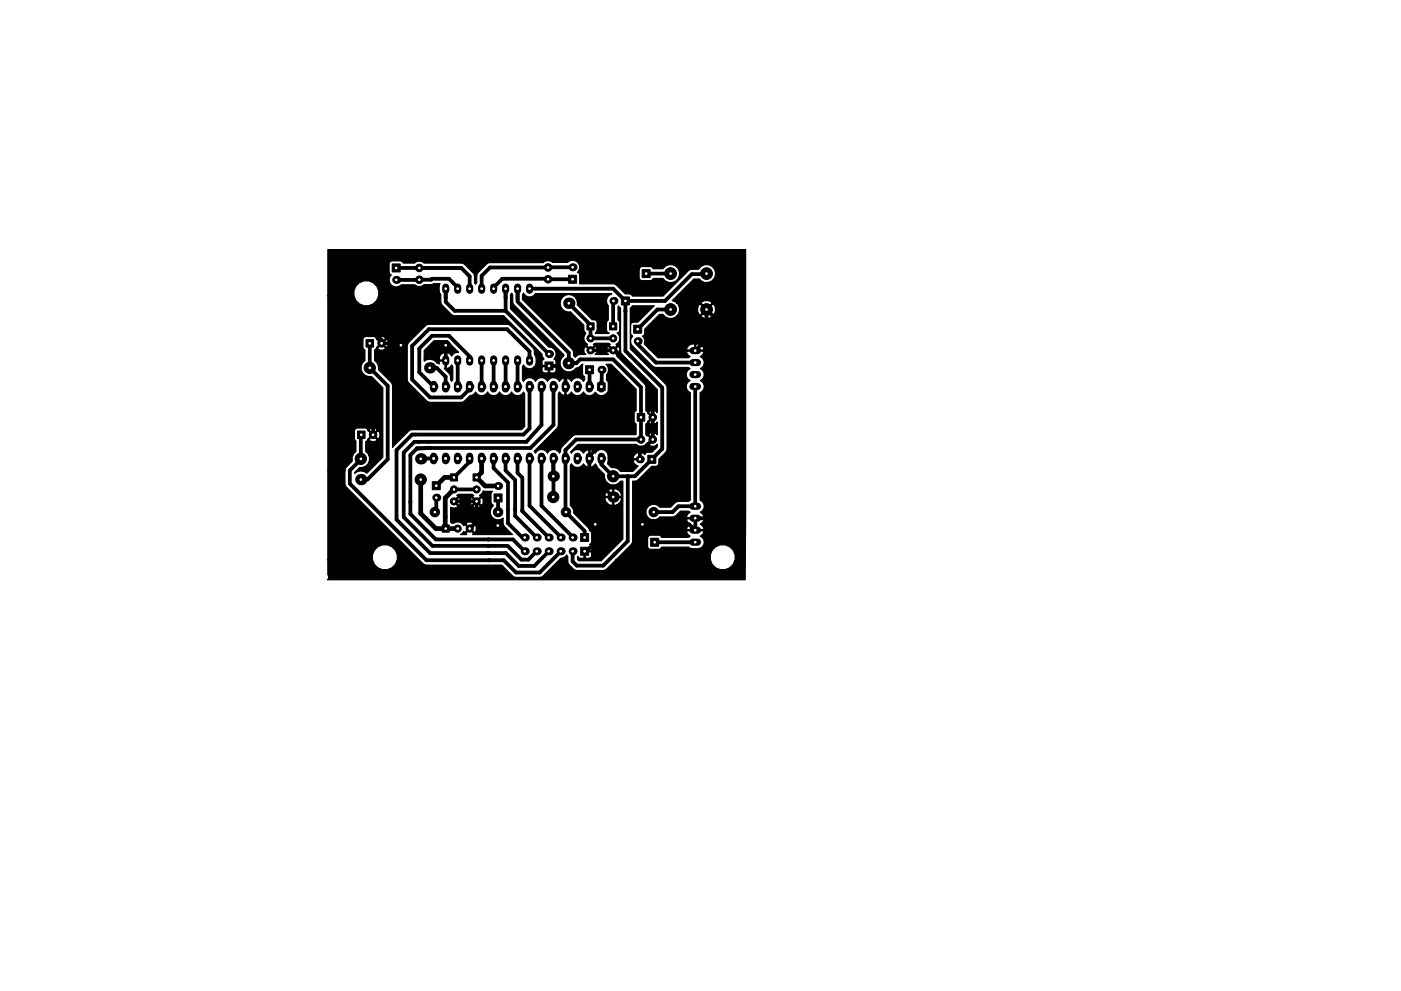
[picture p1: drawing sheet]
<svg xmlns="http://www.w3.org/2000/svg" width="297mm" height="210mm" viewBox="0 0 297 210" stroke-linecap="round" stroke-linejoin="round" font-family="sans-serif">
<g fill="#000" stroke="#000" stroke-width=".21">
<path d="M83.1 56h1.7v1.7h-1.7zM120.5 58.4h1.7v1.7h-1.7zM136.2 57.2h1.7v1.7h-1.7zM77.6 72h1.6v1.6h-1.6zM115.5 76.8h1.7v1.7h-1.7zM124.4 68.5h1.6v1.5h-1.6zM124.2 77.6h1.6v1.7h-1.6zM129.2 68.5h1.6v1.5h-1.6zM131.8 63h1.7v1.7h-1.7zM134.3 69h1.8v1.7h-1.8zM75.8 91.4h1.6v1.6h-1.6zM126.7 81.2h1.6v1.6h-1.6z"/>
<path d="M135.1 87.7h1.6v1.6h-1.6zM137.3 96.6h1.8v1.7h-1.8zM91.7 102.2h1.7v1.7h-1.7zM93.7 111.4h1.6v1.5h-1.6zM95.5 100.5h1.5v1.6h-1.5zM100.3 100.5h1.5v1.6h-1.5zM104.8 104.8h1.6v1.7h-1.6zM123.1 113.2h1.7v1.7h-1.7zM123.1 116.1h1.7v1.7h-1.7zM137.9 114.2h1.7v1.7h-1.7z"/>
<circle cx="88.9" cy="59.3" r=".8"/>
<circle cx="88.9" cy="56.8" r=".8"/>
<circle cx="116.2" cy="59.2" r=".8"/>
<circle cx="116.2" cy="56.7" r=".8"/>
<circle cx="142.2" cy="58" r="1.25"/>
<circle cx="149.8" cy="58" r="1.25"/>
<circle cx="78.4" cy="78" r="1.2"/>
<circle cx="80.9" cy="72.8" r=".8"/>
<circle cx="85" cy="73.2" r="1"/>
<circle cx="94.5" cy="73.2" r="1"/>
<circle cx="120.6" cy="77" r="1.2"/>
<circle cx="125.2" cy="71.8" r=".76"/>
<circle cx="125.2" cy="74.3" r=".76"/>
<circle cx="130" cy="74.3" r=".76"/>
<circle cx="130" cy="71.8" r=".76"/>
<circle cx="142.2" cy="65.7" r="1.25"/>
<circle cx="149.8" cy="65.7" r="1.25"/>
<circle cx="76.5" cy="97.3" r="1.2"/>
<circle cx="79.1" cy="92.2" r=".8"/>
<circle cx="135.9" cy="93.2" r=".8"/>
<circle cx="138.4" cy="88.5" r=".8"/>
<circle cx="138.4" cy="93.2" r=".8"/>
<circle cx="89.2" cy="101.7" r="1.2"/>
<circle cx="92.2" cy="108.6" r="1"/>
<circle cx="96.2" cy="106.4" r=".76"/>
<circle cx="96.2" cy="103.8" r=".76"/>
<circle cx="97" cy="112.1" r=".76"/>
<circle cx="99.6" cy="112.1" r=".76"/>
<circle cx="101.1" cy="103.8" r=".76"/>
<circle cx="101.1" cy="106.4" r=".76"/>
<circle cx="105.5" cy="111.5" r="1"/>
<circle cx="105.6" cy="108.6" r="1"/>
<circle cx="117.3" cy="105.4" r="1.2"/>
<circle cx="120" cy="108.6" r="1"/>
<circle cx="126.2" cy="111.2" r="1"/>
<circle cx="130" cy="101" r="1.2"/>
<circle cx="136.2" cy="111.2" r="1"/>
<circle cx="138.6" cy="108.6" r="1"/>
</g>
<g fill="#000">
<circle cx="84" cy="59.4" r=".85"/>
<circle cx="121.4" cy="56.7" r=".85"/>
<circle cx="91.1" cy="78" r="1.2"/>
<circle cx="116.4" cy="75.1" r=".85"/>
<circle cx="120.6" cy="64.3" r="1.2"/>
<circle cx="127.5" cy="78.4" r=".85"/>
<circle cx="130.1" cy="63.8" r=".85"/>
<circle cx="135.2" cy="72.4" r=".85"/>
<circle cx="89.2" cy="97.3" r="1.2"/>
<circle cx="91.9" cy="97.3" r=".8"/>
<circle cx="91.9" cy="82" r=".8"/>
<circle cx="94.5" cy="97.3" r=".8"/>
<circle cx="94.5" cy="82" r=".8"/>
<circle cx="97" cy="82" r=".8"/>
<circle cx="97" cy="97.3" r=".8"/>
<circle cx="99.6" cy="82" r=".8"/>
<circle cx="102.1" cy="97.3" r=".8"/>
<circle cx="102.1" cy="82" r=".8"/>
<circle cx="104.6" cy="82" r=".8"/>
<circle cx="104.6" cy="97.3" r=".8"/>
<circle cx="107.2" cy="82" r=".8"/>
<circle cx="107.2" cy="97.3" r=".8"/>
<circle cx="109.7" cy="82" r=".8"/>
<circle cx="109.7" cy="97.3" r=".8"/>
<circle cx="112.3" cy="97.3" r=".8"/>
<circle cx="112.3" cy="82" r=".8"/>
<circle cx="114.8" cy="97.3" r=".8"/>
<circle cx="114.8" cy="82" r=".8"/>
<circle cx="117.3" cy="82" r=".8"/>
<circle cx="117.3" cy="97.3" r=".8"/>
<circle cx="119.9" cy="82" r=".8"/>
<circle cx="119.9" cy="97.3" r=".8"/>
<circle cx="122.4" cy="97.3" r=".8"/>
<circle cx="122.4" cy="82" r=".8"/>
<circle cx="125" cy="97.3" r=".8"/>
<circle cx="125" cy="82" r=".8"/>
<circle cx="127.5" cy="97.3" r=".8"/>
<circle cx="135.7" cy="97.4" r=".85"/>
<circle cx="76.5" cy="101.7" r="1.2"/>
<circle cx="92.5" cy="105.6" r=".85"/>
<circle cx="105.6" cy="103.1" r=".85"/>
<circle cx="111.3" cy="117" r=".85"/>
<circle cx="111.3" cy="114" r=".85"/>
<circle cx="113.8" cy="114" r=".85"/>
<circle cx="113.8" cy="117" r=".85"/>
<circle cx="116.3" cy="117" r=".85"/>
<circle cx="116.3" cy="114" r=".85"/>
<circle cx="117.3" cy="101" r="1.2"/>
<circle cx="118.9" cy="114" r=".85"/>
<circle cx="118.9" cy="117" r=".85"/>
<circle cx="121.4" cy="117" r=".85"/>
<circle cx="121.4" cy="114" r=".85"/>
<circle cx="130" cy="105.4" r="1.2"/>
</g>
<g fill="none" stroke="#000" stroke-width="1.5">
<path d="M94.5 60.9v.7M94.5 76.2v.6M97 60.9v.7M97 76.2v.6M99.6 60.9v.7M99.6 76.2v.6M102.1 60.9v.7M102.1 76.2v.6M104.7 60.9v.7M104.7 76.2v.6M107.2 60.9v.7M107.2 76.2v.6"/>
<path d="M109.7 60.9v.7M109.7 76.2v.6M112.3 60.9v.7M112.3 76.2v.6M146.9 74.4h1M146.9 76.9h1M146.9 79.5h1M146.9 82h1M146.9 107.4h1M146.9 109.9h1M146.9 112.5h1M146.9 115h1"/>
</g>
<g fill="none" stroke="#000" stroke-width="1.6">
<path d="M91.9 81.6v.9M91.9 96.8v.9M94.5 81.6v.9M94.5 96.8v.9M97 81.6v.9M97 96.8v.9M99.6 81.6v.9M99.6 96.8v.9M102.1 81.6v.9M102.1 96.8v.9M104.6 81.6v.9M104.6 96.8v.9"/>
<path d="M107.2 81.6v.9M107.2 96.8v.9M109.7 81.6v.9M109.7 96.8v.9M112.3 81.6v.9M112.3 96.8v.9M114.8 81.6v.9M114.8 96.8v.9M117.3 81.6v.9M117.3 96.8v.9M119.9 81.6v.9M119.9 96.8v.9"/>
<path d="M122.4 81.6v.9M122.4 96.8v.9M125 81.6v.9M125 96.8v.9M127.5 81.6v.9M127.5 96.8v.9"/>
</g>
<g fill="none" stroke="#000" stroke-width=".8">
<path d="M84 59.4l7.4-.1 .2-.2h3.6l1.8 1.9v.2M84 56.8h13.8l1.8 1.8v2.6M88.9 59.3v.1M121.4 59.2l-14.9-.1-1.8 1.9v.2M121.4 56.7h-17.5l-1.8 1.8v2.7M137 58h5.2M149.8 58.2v-.2l.1 .2h-3.2l-5.7 5.6h-8.4l-2.6-2.6h-17.7M78.4 72.8v5.2l3.8 3.8v15.6l-4.3 4.3h-1.4M85 73.2l-.4-.4h-3.7v-.7l-1.7-1.7h-2.8l-.6 .6v15l3.3 3.3v2.9M91.1 78h1.5l1.9 1.9v2.1M94.5 61.2h.1M94.5 61.2v2.8l1.9 1.9h10.8"/>
<path d="M94.5 73.2v3.3M97 76.5v5.5M99.6 76.5v-.9l-4.4-4.4h-3.6l-2.7 2.7v5.1l3 3M102.1 76.5v5.5M104.7 76.5l-.1 5.5M107.2 76.5v5.5l-.1-.1M107.2 61.2v4.7M107.2 65.9l9.2 9.2M109.7 61.2l.1-.1-.1 2.9 10.9 10.8v2.2h1.6l.8-.8h7l5.9 5.9v11.1h-13.8l-2.2 2.3v13.3M109.7 76.5v5.5l-.1-.1M112.3 76.4v-1.9l-4.8-4.7h-16.6l-3.5 3.6v7.1l3.8 3.8h6.6l1.8-1.8v-.5M116.4 77.6h1.6l1.9 1.9v2.5l-.2-.2"/>
<path d="M120.6 64.3l4.6 4.6v2.9h4.8M125 78.4v3.6M125.2 74.3h5.3l7.9 7.9v11l-2.7 2.8v1.4M127.6 78.4l-.1 3.6M130.1 63.8l-.2 5.4M132.6 63.7v10.7l7.8 7.8v13l-5.8 5.8h-4.6l-2.5-2.4v-1.3M135.2 72.4v.6l3.9 3.9h8.3M142.2 65.7h-2.8l-4.2 4.1M147.4 74.4l2.4-2.4v-6.3l2.2 2.2v39.7l-2.3 2.3-2.3 .1v2.5l-1.3-1.3h-10.1M76.3 97.3h.2M76.6 92.2l-.1 5.3-2.3 2.3v2.8l16.2 16.3h16.4l2.6 2.6h5l4.5-4.5M88.4 95.1l-1.4 1.4v12.5l5.4 5.4h16.3l2.6 2.6"/>
<path d="M91.2 95h.1M91.2 95l-2.9 .1M91.9 97.3h-2.7M99.6 97.3v.7M99.6 98l-3.3 3.3M102.1 97.2v.1M104.6 97.3v2l3.1 3.1v8.6l3 3h.6M107.2 97.3v2.5l2 2v7.7l4.6 4.5M109.7 97.3v3l1 1v7.2l5.6 5.5M112.3 82v8.9l-1.3 1.3h-23.6l-3.3 3.3v14.7l7.1 7.1h16.1l2.7 2.8h3.3l3-3.1v.1M112.3 97.1v10.2l6.6 6.7M114.8 97.3v10l6.6 6.7"/>
<path d="M114.8 82v8.2l-3.2 3.5h-23.7l-2.3 2.3v13.7l6.1 6.1h15.9l3 2.9h1.4l1.8-1.7M117.3 82v8.2l-4.8 4.8h-21.3M136.7 95h-10l-1.7 1.8v13l1.5 1.5-.4-.1-.1 4.4 .1-.2-2.1 1.6M147.4 82v25.4h-3.6l-1.2 1.2h-4M92.5 105.6v2.7l-.3 .3M96.2 106.4h4.9v4.3l-1.5 1.4M96.2 101.3h.1M96.2 101.3h-.1M96.3 101.3h-.1M101.1 110.2h1.9l1.2 1.2 1.3 .1M101.1 103.8l-4.9 .1M105.6 105.6v3"/>
<path d="M117.3 101v-3.7v8.1M119.9 108.7l4.1 3.9v1.4M120 108.6l-.1 .1M125 100.4l5 5M133.1 101v13.8l-5.2 5.2h-5.6l-.9-.9v-1.4M147.4 115h-8.6"/>
</g>
<path d="M102.1 97.3v2.9l-1 1.1 1.8 1.8h2.7M89.2 101.7v7.2l3.2 3.2h4.6M96.1 103.8h.1M96.2 103.8l-1.8 1.8 .1 6.5M96.2 101.3h-1.9l-1.8 1.7M105.6 103h.1" fill="none" stroke="#000" stroke-width="1"/>
<path d="M89.9 74.4l2.1-2.1h2.8l2.4 2.5a1.32 1.32 0 0 0-1.4 .8l-.4-.5-.6-.3-.2 .1v3.2l.2 .1 .6-.3 .4-.5 .2 .4v2.7l-.2 .4-.3-.3a1.42 1.42 0 0 0-.3-1.4l-1-1 .2-.1v-1.5h-1.3l.1 .6-.6-.2a1.82 1.82 0 0 0-2.7-.4v-.6h3.2v.4h1.3v-1.5l-.2-.1a1.38 1.38 0 0 0-1.1 1.2h-3.2zM111 62.2a1.37 1.37 0 0 0 1.2 .8 1.37 1.37 0 0 0 1.3-.7h16.1l.1 .1a1.48 1.48 0 0 0-.7 2.5v3l-.4 .6v1.5l.2 .5 .4 .1-.1 .2h-2.9l.4-.8v-1.5a.75 .75 0 0 0-1-.7l-3.2-3.1v-.3a1.85 1.85 0 0 0-1.9-1.9 1.85 1.85 0 0 0-1.7 2.1 1.85 1.85 0 0 0 2.1 1.6l2.9 2.8v1.2l.4 .4v.3a1.36 1.36 0 0 0 .4 2.2l-.2 .2 .8 .8 .8-.8-.2-.2 .3-.3h3l.3 .3-.2 .2 .8 .8 .8-.8-.2-.2 .2-.1a1.41 1.41 0 0 0 0-2.4 .63 .63 0 0 0 .6-.6v-1.5l-.4-.6 .1-3 .5 .4v9.1a3 3 0 0 0 1.4 1.9l6.4 6.4v4.7l-.2 .1a.97 .97 0 0 0-1.6 0l1 1-1 1.1a.97 .97 0 0 0 1.6 0h.2v2.5l-.2 .1v-.2a1.05 1.05 0 0 0-1.6 .2l1 1-1 1.1a.97 .97 0 0 0 1.6 0h.2v.5l-1.2 1.2h-1.1l-.4 .5-.7-.5-.2 .1v1.5h-1.5a1.12 1.12 0 0 0 1 1.3l-1.1 1.1h-2.6a1.86 1.86 0 0 0-2-.8l-.8-.8 .1-1.3h5.3l.1 .2h1.2v-1.2a1.08 1.08 0 0 0-1.3 1h-5.3v-.3a1.42 1.42 0 0 0-1.1-1.4 1.42 1.42 0 0 0-1.6 .8l-.3-.5-.5-.2-.3 .1v3.4l.3 .1 .5-.3 .3-.4 .6 .9 1.4 1.4a1.87 1.87 0 0 0 1.1 2.1 1.87 1.87 0 0 0 2.3-.7h.5v12.3l-4.6 4.6h-4.8l-.3-.3 .1-.7 .5 .4h.7l.1-.1v-1.2h.3v1.2l.1 .1h.7l.4-.2 .1-1-.1-.1h-1.5v-.3h1.5l.1-.1v-.7l-.4-.5 .3-.1 .1-.5v-1.7l-.7-1.3-3.1-3a1.62 1.62 0 0 0-.7-1.6v-1.4h7.3a1.46 1.46 0 0 0 1.7 1.2v-1.5h.2v1.5l.3 .1a1.43 1.43 0 0 0 1.3-1.6h-3.4l-.1 .3h-7.3v-.9h7.3l.1 .3h1.6v-1.5h.2v1.5h1.6l.1-.3a1.55 1.55 0 0 0-1.9-1.2 1.46 1.46 0 0 0-1.7 1.2h-7.3v-6.3l.3-.3 .2 .4a1.42 1.42 0 0 0 2.3-.4l.3 .4 .5 .3 .3-.1v-3.4l-.3-.1-.5 .2-.3 .5-.3-.4a1.42 1.42 0 0 0-2.2 .4l-.2-.3 1.6-1.6h12.3l.2 .2a1.44 1.44 0 0 0 2-.5l.3 .1 .8-.9-.8-.8-.3 .1-.2-.2v-2.3l1.3-1.5-1.3-1.4v-5.3l-6.2-6.3 .1-.2-1-1h.4l.8 .8a.93 .93 0 0 0 0-1.6l-.8 .8h-.4l-.8-.8-.2 .1a1.01 1.01 0 0 0 .2 1.5h-2.8h.2a1.01 1.01 0 0 0-.2-1.6l-1 1-1-1a.93 .93 0 0 0 0 1.6l-1.6 .2-.6 .5-.4-.3v-1l-.3-.4-10.5-10.5v-1.1zM96.8 105.1l.4-.2h2.9l.4 .2-.2 .3 .8 .8 .7-.8-.2-.3 .6-.5 .2-.4h2l-.3 .6v1.7l.2 .4 .3 .2v.3a1.64 1.64 0 0 0-.3 2.3 1.64 1.64 0 0 0 2.4 .2v1.5l2 2h-8.5l.2-.3-.8-.8-.8 .8 .2 .3h-1.4l.7-.7 .3 .2 .8-.8h.4l.8 .8a.93 .93 0 0 0 0-1.6l-.8 .8h-.4l-.8-.8-.3 .3-.3-.4h.8l.8 .8 .8-.8a.93 .93 0 0 0-1.6 0h-.8a1.34 1.34 0 0 0-1.8-.2h-.4l-.3-.2v-3.2a1.01 1.01 0 0 0 1.5-.2h3.3a.93 .93 0 0 0 1.5 0l-.7-.8-.8 .8h-3.3l-.9-1h.3l.8 .8 .3-.1 .1-.9h2l.2 .9 .3 .1 .8-.8h.3l.8 .8a.93 .93 0 0 0 0-1.6l-.8 .8h-.3l-.8-.8h-.3l-.2 .6h-2l-.1-.6h-.3l-.8 .8h-.3l.9-1zM69.5 53h88.6l-.1 70h-88.6l.3-.6-.2-.4v-3.2h9.5l.4 .9a2.69 2.69 0 0 0 4.4 0 2.69 2.69 0 0 0-1.7-4.1 2.69 2.69 0 0 0-3.1 3.2h-9.5v-19h3.6v2.8l.3 .7 16.6 16.5 16.4 .1 2.6 2.5 5.4 .1 .8-.3 3.7-3.7 .5-.1 .7-.7 .3 .3a2.45 2.45 0 0 0 1.9 3h6l2.3-2.2h20l.4 .9a2.69 2.69 0 0 0 4.5 0 2.69 2.69 0 0 0-1.7-4.1 2.69 2.69 0 0 0-3.2 3.2h-20l3.2-3.3 .3-.3v-1h3.2v1.7a.65 .65 0 0 0 .6 .6h2l.4-.4h5.7a2.36 2.36 0 0 0 3.2-.5 1.39 1.39 0 0 0-.7-1.9l.5-.3 .2-.6-.1-.2h-3.4l-.1 .2 .2 .6 .5 .3-.4 .3h-5.6l-.2-.3-.5-.1h-1.7a.65 .65 0 0 0-.6 .6h-3.2v-3.9h11.5l.2 .5 .6 .4-.6 .4-.2 .5 .1 .3h1.6v-2.3h.2v2.3h1.6l.1-.3-.2-.5-.6-.4 .6-.4 .2-.5-.1-.2h-3.4l-.1 .2h-11.5v-8.2l.9-.1 .3-.2 2.9-2.9h.9a.65 .65 0 0 0 .6-.6v-.9l1.4-1.4 .3-.8v-13.3l-7.8-7.9v-8.7l.5-.4h4.6l-3.5 3.5h-.9a.65 .65 0 0 0-.6 .6v1.7l.4 .6a1.6 1.6 0 0 0 .4 2.5l4.2 4.1 7.3 .1 .3 .2a1.39 1.39 0 0 0-.8 1.3 1.39 1.39 0 0 0 .8 1.2 1.39 1.39 0 0 0-.8 1.3 1.39 1.39 0 0 0 .9 1.3v22.8l-.4 .3-2.6 .1-1.2 1.1h-2.3l-.4-.3a1.66 1.66 0 0 0-2.3 .4 1.66 1.66 0 0 0 .4 2.3 1.66 1.66 0 0 0 2.3-.3l3.1-.1 1.3-1.2h1.7l.3 .3-.5 .4-.2 .5 .1 .2h3.4l.1-.2-.2-.5-.5-.4 .4-.3a1.39 1.39 0 0 0-.5-2.3l.1-22.8a1.39 1.39 0 0 0 .8-1.3 1.39 1.39 0 0 0-.8-1.3 1.39 1.39 0 0 0 .8-1.2 1.39 1.39 0 0 0-.8-1.3 1.39 1.39 0 0 0 .8-1.3 1.39 1.39 0 0 0-.8-1.3l.5-.3 .2-.6-.1-.2h-3.4l-.1 .2 .2 .6 .5 .3-.3 .3h-6.5l-1.8-1.9h7.9l.1 .3h1.6v-1.3h.2v1.3h1.6l.1-.3a1.58 1.58 0 0 0-1.9-1 1.47 1.47 0 0 0-1.7 1h-7.9l-1.1-1a1.45 1.45 0 0 0-.4-1.7l.4-.3 .1-1.2 3.1-3.1h.8a1.88 1.88 0 0 0 2.9 .3h5.1l.2 .3a1.52 1.52 0 0 0 2.2-.3l-1.2-1.2-1.2 1.2h-5.1l.6-1v-.7h3.8v.8l.3 .6 .3 .1 1.1-1.1h.4l1.1 1.1 .3-.1a1.52 1.52 0 0 0-.3-2.2l-1.1 1.2h-.4l-1.1-1.2-.3 .1-.3 .7h-3.8l-.6-1h5.1l1.2 1.2 1.2-1.2a1.41 1.41 0 0 0-2.4 0h-5.1l-1-.5 4.6-4.6h1.2a1.91 1.91 0 0 0 2.9 .2 1.91 1.91 0 0 0-.2-2.9 1.91 1.91 0 0 0-2.9 .6h-1.4l-.7 .3-5.4 5.4h-6.5l-.4-.4h-1.1l-1.9-1.9-.7-.3h-7.1v-1.8l-.2-.5-.3-.1 .4-.6h12.7v1.7a.65 .65 0 0 0 .7 .6h1.9l.4-.4h2.1a1.92 1.92 0 0 0 2.8 .4 1.92 1.92 0 0 0 0-2.9 1.92 1.92 0 0 0-2.8 .4h-2.1l-.2-.3-.4-.1h-1.7a.65 .65 0 0 0-.7 .6h-12.7l.1-.5a1.52 1.52 0 0 0-.9-1.4 1.52 1.52 0 0 0-1.7 .4h-3.1l-.2-.2a1.39 1.39 0 0 0-1.8 .2l-11.7 .1-2.3 2.3-.1 1.9-.3 .3-.2-.3-.1-1.8-2.3-2.3-8.3-.1-.2-.2a1.39 1.39 0 0 0-1.8 .2h-2.4l-.2-.3-.5-.1h-1.7a.65 .65 0 0 0-.6 .6v1.7l.4 .6a1.5 1.5 0 0 0 .1 2.2 1.5 1.5 0 0 0 2.1-.1h2.8l.2 .2a1.39 1.39 0 0 0 1.8-.2l3.4-.2-.1 .1a2.5 2.5 0 0 0 .3 2.2v1.9l2.5 2.5 10.8 .1 8.1 8.1 .1 .6 .4 .5-.5 .5v.7l.2 .1h2.6l.2-.1v-.7l-.4-.5a1.48 1.48 0 0 0 .3-1.7 1.48 1.48 0 0 0-1.5-.9l-8.1-8.1v-3l.3-.3 .2 .3v1.5l.3 .7 10.6 10.6v.2a1.88 1.88 0 0 0-.3 2.9 1.88 1.88 0 0 0 2.9-.3l.4-.1 1-.7-.1 2 .2 .4 .3 .2v.6l-.3 .4a1.41 1.41 0 0 0-1.3-.8 1.41 1.41 0 0 0-1.2 .8l-.4-.4-.5-.3-.3 .1v3.5l.3 .1 .5-.3 .4-.4 .2 .3a1.42 1.42 0 0 0 2.3-.3 1.4 1.4 0 0 0 1.2 .8 1.4 1.4 0 0 0 1.3-.8 1.51 1.51 0 0 0 1.5 .7 1.51 1.51 0 0 0 1.3-1.1v-1.6l-.4-.6v-1.1a1.5 1.5 0 0 0-.1-2.2h1.1l5.3 5.3v4.5l-.4 .6v1.6l.4 .6v2.3l-13.2 .1-2.5 2.5-.6 1.4-.2-.4a1.42 1.42 0 0 0-2.3 .4 1.41 1.41 0 0 0-1.3-.8 1.41 1.41 0 0 0-1.3 .8l-.3-.5 5.1-5.1 .1-7.1 .2-.3 .4 .4 .5 .3 .3-.1v-3.5l-.3-.1-.5 .3-.4 .4-.2-.4a1.42 1.42 0 0 0-2.3 .4 1.41 1.41 0 0 0-1.3-.8 1.41 1.41 0 0 0-1.3 .8 1.41 1.41 0 0 0-1.2-.8 1.41 1.41 0 0 0-1.3 .8l-.2-.3v-2.8l.2-.4 .3 .4a1.35 1.35 0 0 0 1.8 .1h1.8l.1 1 .4 .2h.7l.2-.1v-1.2h.2v1.2l.2 .1 .9-.1 .3-.4v-.7l-.2-.1-4.6 .1a2.18 2.18 0 0 0 .2-2.7l-.1-1.1-.2-.3-4.8-4.7-.7-.3h-16.6l-.7 .3-3.6 3.6-.3 .7 .1 7.5 4.1 4.2 .7 .3h6.6l.7-.3 1.1-1.2 .5-.1 .7-.6a1.41 1.41 0 0 0 1.3 .8 1.41 1.41 0 0 0 1.3-.8 1.41 1.41 0 0 0 1.2 .8 1.41 1.41 0 0 0 1.3-.8 1.41 1.41 0 0 0 1.3 .8 1.41 1.41 0 0 0 1.3-.8 1.41 1.41 0 0 0 1.2 .8 1.41 1.41 0 0 0 1.3-.8l.2 .3v7l-.6 .7h-23.2l-.8 .3-3.4 3.4v-13.1l-.3-.7-2.7-2.7a1.87 1.87 0 0 0-.8-1.9v-2.2l.4-.4h.3a.97 .97 0 0 0 1.6 0l-.8-.9-.8 .9h-.3l.9-1.1h.4l.8 .9a.97 .97 0 0 0 0-1.7l-.8 .8h-.4l-.9-1h.3l.8 .9 .8-.9a.97 .97 0 0 0-1.6 0h-.3l-.1-.2-.5-.2h-1.6a.65 .65 0 0 0-.6 .6v1.6l.4 .6v2.3a1.87 1.87 0 0 0-.7 2.3 1.87 1.87 0 0 0 2.1 1.1l2.4 2.4v14.7l-3.4 3.4-.6-.3a1.93 1.93 0 0 0-2 .3v-.2l1.1-1a1.86 1.86 0 0 0 2-1.2 1.86 1.86 0 0 0-.8-2.2v-2.1l.5-.4h.3a.97 .97 0 0 0 1.6 0l-.8-.9-.8 .9h-.3l.9-1.1h.4l.8 .9a.97 .97 0 0 0 0-1.7l-.8 .8h-.4l-.9-1h.3l.8 .9 .8-.9a.97 .97 0 0 0-1.6 0h-.3l-.1-.2-.5-.2h-1.6a.65 .65 0 0 0-.6 .6v1.6l.3 .6v2.2a1.81 1.81 0 0 0-.8 2l-1.3 1.3-.3 .7h-3.6v-37.1h5.5a2.69 2.69 0 0 0 4.2 1.8 2.69 2.69 0 0 0 0-4.5 2.69 2.69 0 0 0-4.2 1.7v1h-5.5z" fill="#000" stroke="#000" stroke-width=".25"/>
<g fill="#fff" stroke="#fff" stroke-width=".21">
<circle cx="94.5" cy="73.2" r=".17"/>
<circle cx="85" cy="73.2" r=".17"/>
<circle cx="136.2" cy="111.2" r=".18"/>
<circle cx="126.2" cy="111.2" r=".18"/>
<circle cx="105.5" cy="111.5" r=".17"/>
<circle cx="138.6" cy="108.6" r=".17"/>
<circle cx="120" cy="108.6" r=".17"/>
<circle cx="105.6" cy="108.6" r=".17"/>
<circle cx="92.2" cy="108.6" r=".17"/>
<circle cx="105.6" cy="105.6" r=".17"/>
<circle cx="105.6" cy="103.1" r=".17"/>
<circle cx="94.5" cy="76.5" r=".17"/>
<circle cx="99.6" cy="76.5" r=".17"/>
<circle cx="97" cy="76.5" r=".17"/>
<circle cx="107.2" cy="76.5" r=".17"/>
<circle cx="104.7" cy="76.5" r=".17"/>
<circle cx="102.1" cy="76.5" r=".17"/>
<circle cx="112.3" cy="76.5" r=".17"/>
<circle cx="109.7" cy="76.5" r=".17"/>
<circle cx="112.3" cy="61.2" r=".17"/>
<circle cx="109.7" cy="61.2" r=".17"/>
<circle cx="102.1" cy="61.2" r=".17"/>
<circle cx="107.2" cy="61.2" r=".17"/>
<circle cx="104.7" cy="61.2" r=".17"/>
<circle cx="99.6" cy="61.2" r=".17"/>
<circle cx="97" cy="61.2" r=".17"/>
<circle cx="94.5" cy="61.2" r=".17"/>
<circle cx="116.4" cy="77.6" r=".18"/>
<circle cx="116.4" cy="75.1" r=".18"/>
<circle cx="97" cy="112.1" r=".17"/>
<circle cx="99.6" cy="112.1" r=".17"/>
<circle cx="94.5" cy="112.1" r=".17"/>
<circle cx="96.2" cy="103.8" r=".17"/>
<circle cx="96.2" cy="106.4" r=".17"/>
<circle cx="96.2" cy="101.3" r=".17"/>
<circle cx="101.1" cy="103.8" r=".17"/>
<circle cx="101.1" cy="106.4" r=".17"/>
<circle cx="101.1" cy="101.3" r=".17"/>
<circle cx="125.2" cy="71.8" r=".18"/>
<circle cx="125.2" cy="74.3" r=".18"/>
<circle cx="125.2" cy="69.2" r=".18"/>
<circle cx="130" cy="71.8" r=".17"/>
<circle cx="130" cy="74.3" r=".17"/>
<circle cx="130" cy="69.2" r=".17"/>
<circle cx="130" cy="101" r=".18"/>
<circle cx="117.3" cy="101" r=".18"/>
<circle cx="117.3" cy="105.4" r=".17"/>
<circle cx="130" cy="105.4" r=".17"/>
<circle cx="76.5" cy="97.3" r=".18"/>
<circle cx="89.2" cy="97.3" r=".18"/>
<circle cx="78.4" cy="78" r=".18"/>
<circle cx="91.1" cy="78" r=".18"/>
<circle cx="89.2" cy="101.7" r=".17"/>
<circle cx="76.5" cy="101.7" r=".17"/>
<circle cx="120.6" cy="77" r=".17"/>
<circle cx="120.6" cy="64.3" r=".17"/>
<circle cx="135.9" cy="88.5" r=".18"/>
<circle cx="138.4" cy="88.5" r=".17"/>
<circle cx="135.9" cy="93.2" r=".18"/>
<circle cx="138.4" cy="93.2" r=".17"/>
<circle cx="116.2" cy="59.2" r=".18"/>
<circle cx="116.2" cy="56.7" r=".17"/>
<circle cx="88.9" cy="56.8" r=".17"/>
<circle cx="88.9" cy="59.3" r=".17"/>
<circle cx="76.6" cy="92.2" r=".17"/>
<circle cx="79.1" cy="92.2" r=".17"/>
<circle cx="78.4" cy="72.8" r=".18"/>
<circle cx="80.9" cy="72.8" r=".17"/>
<circle cx="138.2" cy="97.4" r=".17"/>
<circle cx="135.7" cy="97.4" r=".17"/>
<circle cx="125" cy="78.4" r=".17"/>
<circle cx="127.5" cy="78.4" r=".17"/>
<circle cx="121.4" cy="59.2" r=".18"/>
<circle cx="121.4" cy="56.7" r=".18"/>
<circle cx="84" cy="56.8" r=".17"/>
<circle cx="84" cy="59.4" r=".17"/>
<circle cx="147.4" cy="74.4" r=".17"/>
<circle cx="147.4" cy="76.9" r=".17"/>
<circle cx="147.4" cy="79.5" r=".17"/>
<circle cx="147.4" cy="82" r=".17"/>
<circle cx="147.4" cy="107.4" r=".17"/>
<circle cx="147.4" cy="109.9" r=".17"/>
<circle cx="147.4" cy="112.5" r=".17"/>
<circle cx="147.4" cy="115" r=".17"/>
<circle cx="92.5" cy="103" r=".18"/>
<circle cx="92.5" cy="105.6" r=".18"/>
<circle cx="138.8" cy="115" r=".17"/>
<circle cx="137" cy="58" r=".17"/>
<circle cx="135.2" cy="69.8" r=".18"/>
<circle cx="135.2" cy="72.4" r=".18"/>
<circle cx="132.6" cy="63.8" r=".17"/>
<circle cx="130.1" cy="63.8" r=".17"/>
<circle cx="124" cy="114" r=".17"/>
<circle cx="121.4" cy="114" r=".17"/>
<circle cx="118.9" cy="114" r=".17"/>
<circle cx="116.3" cy="114" r=".17"/>
<circle cx="113.8" cy="114" r=".17"/>
<circle cx="111.3" cy="114" r=".17"/>
<circle cx="124" cy="117" r=".17"/>
<circle cx="121.4" cy="117" r=".17"/>
<circle cx="118.9" cy="117" r=".17"/>
<circle cx="116.3" cy="117" r=".17"/>
<circle cx="113.8" cy="117" r=".17"/>
<circle cx="111.3" cy="117" r=".17"/>
<circle cx="149.8" cy="58" r=".17"/>
<circle cx="142.2" cy="58" r=".17"/>
<circle cx="142.2" cy="65.7" r=".17"/>
<circle cx="149.8" cy="65.7" r=".17"/>
<circle cx="127.5" cy="82" r=".17"/>
<circle cx="94.5" cy="97.3" r=".17"/>
<circle cx="125" cy="82" r=".17"/>
<circle cx="97" cy="97.3" r=".17"/>
<circle cx="122.4" cy="82" r=".17"/>
<circle cx="119.9" cy="82" r=".17"/>
<circle cx="102.1" cy="97.3" r=".17"/>
<circle cx="117.3" cy="82" r=".17"/>
<circle cx="104.6" cy="97.3" r=".17"/>
<circle cx="114.8" cy="82" r=".17"/>
<circle cx="107.2" cy="97.3" r=".17"/>
<circle cx="112.3" cy="82" r=".17"/>
<circle cx="109.7" cy="97.3" r=".17"/>
<circle cx="109.7" cy="82" r=".17"/>
<circle cx="112.3" cy="97.3" r=".17"/>
<circle cx="107.2" cy="82" r=".17"/>
<circle cx="114.8" cy="97.3" r=".17"/>
<circle cx="104.6" cy="82" r=".17"/>
<circle cx="117.3" cy="97.3" r=".17"/>
<circle cx="102.1" cy="82" r=".17"/>
<circle cx="119.9" cy="97.3" r=".17"/>
<circle cx="99.6" cy="82" r=".17"/>
<circle cx="122.4" cy="97.3" r=".17"/>
<circle cx="97" cy="82" r=".17"/>
<circle cx="125" cy="97.3" r=".17"/>
<circle cx="94.5" cy="82" r=".17"/>
<circle cx="127.5" cy="97.3" r=".17"/>
<circle cx="91.9" cy="82" r=".17"/>
<circle cx="91.9" cy="97.3" r=".17"/>
<circle cx="99.6" cy="97.3" r=".17"/>
<circle cx="77.7" cy="62.2" r=".17"/>
<circle cx="81.6" cy="118.2" r=".17"/>
<circle cx="153.2" cy="118.2" r=".17"/>
</g>
</svg>
